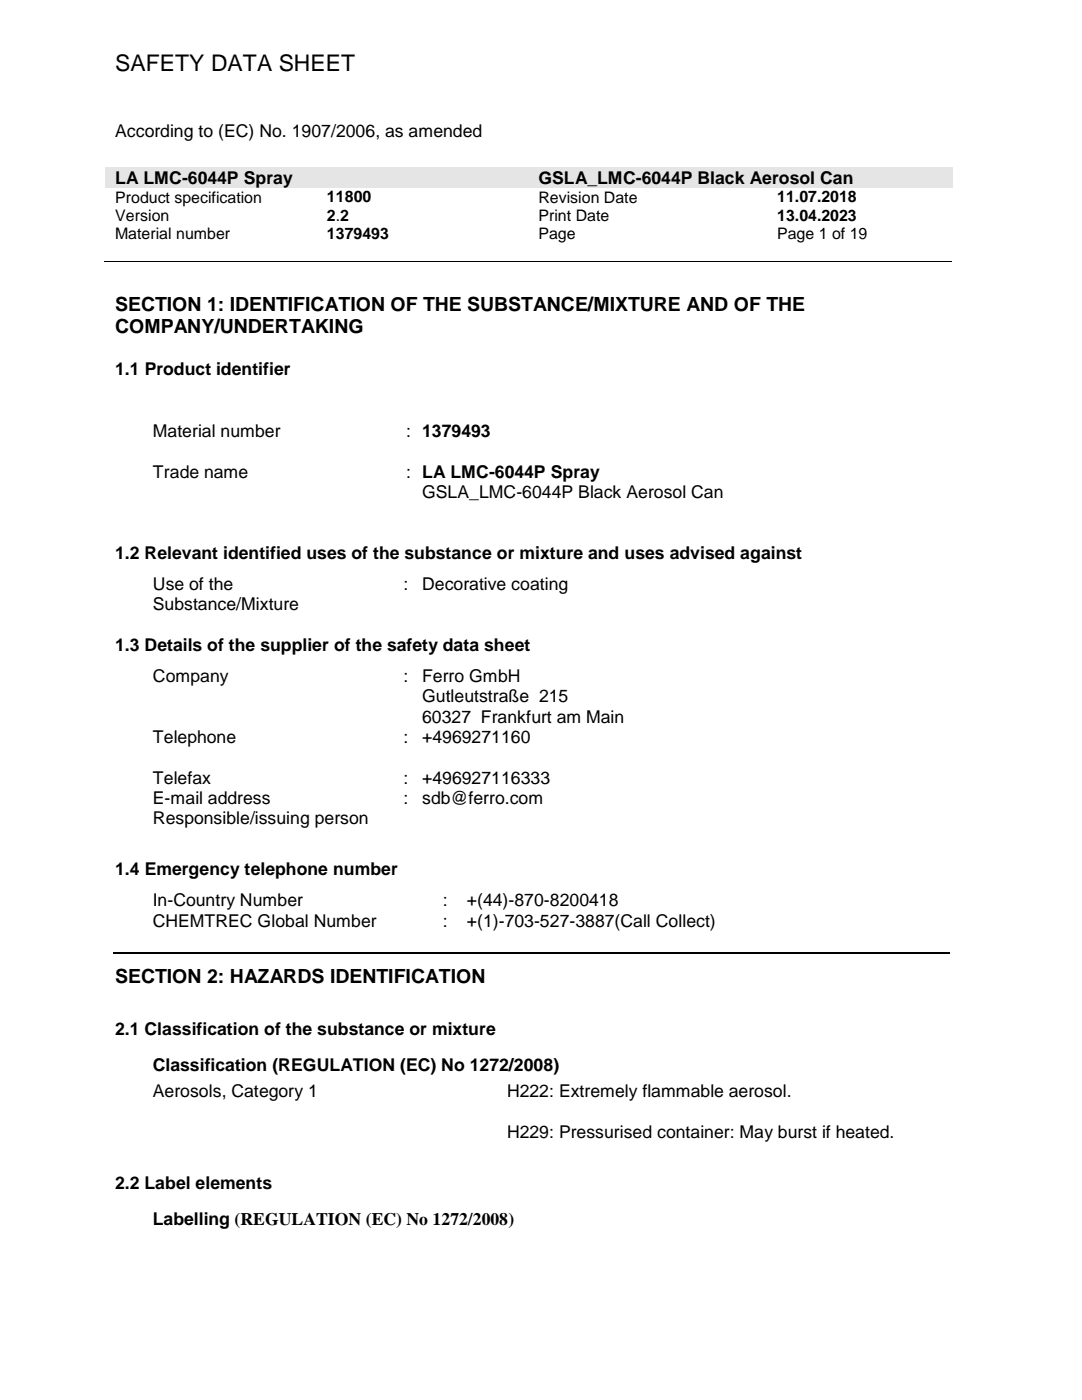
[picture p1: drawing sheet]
<svg xmlns="http://www.w3.org/2000/svg" width="216mm" height="279mm" viewBox="0 0 216 279" stroke-linecap="round" stroke-linejoin="round" font-family="sans-serif">
<defs><g id="words">
<text font-size="4.6" x="23" y="14.3">SAFETY DATA SHEET</text>
<g font-size="3.9">
<text x="23" y="62">SECTION 1: IDENTIFICATION OF THE SUBSTANCE/MIXTURE AND OF THE</text>
<text x="23" y="66.5">COMPANY/UNDERTAKING</text>
<text x="23" y="196.1">SECTION 2: HAZARDS IDENTIFICATION</text>
</g>
<g font-size="3.5">
<text x="23" y="27.4">According to (EC) No. 1907/2006, as amended</text>
<text x="23" y="36.7">LA LMC-6044P Spray</text>
<text x="107.5" y="36.7">GSLA_LMC-6044P Black Aerosol Can</text>
<text x="23" y="74.9">1.1 Product identifier</text>
<text x="30.5" y="87.3">Material number</text>
<text x="81.1" y="87.3">: 1379493</text>
<text x="30.5" y="95.4">Trade name</text>
<text x="81.1" y="95.4">: LA LMC-6044P Spray</text>
<text x="84.3" y="99.4">GSLA_LMC-6044P Black Aerosol Can</text>
<text x="23" y="111.6">1.2 Relevant identified uses of the substance or mixture and uses advised against</text>
<text x="30.5" y="117.8">Use of the</text>
<text x="80.5" y="117.8">:</text>
<text x="84.3" y="117.8">Decorative coating</text>
<text x="30.5" y="121.8">Substance/Mixture</text>
<text x="23" y="129.9">1.3 Details of the supplier of the safety data sheet</text>
<text x="30.5" y="136.1">Company</text>
<text x="80.5" y="136.1">:</text>
<text x="84.3" y="136.1">Ferro GmbH</text>
<text x="84.3" y="140.2">Gutleutstraße 215</text>
<text x="30.5" y="148.3">Telephone</text>
<text x="80.5" y="148.3">:</text>
<text x="84.3" y="144.3">60327 Frankfurt am Main</text>
<text x="84.3" y="148.3">+4969271160</text>
<text x="30.5" y="156.4">Telefax</text>
<text x="30.5" y="160.5">E-mail address</text>
<text x="80.5" y="156.4">:</text>
<text x="80.5" y="160.5">:</text>
<text x="84.3" y="156.4">+496927116333</text>
<text x="84.3" y="160.5">sdb@ferro.com</text>
<text x="30.5" y="164.5">Responsible/issuing person</text>
<text x="23" y="174.7">1.4 Emergency telephone number</text>
<text x="30.5" y="180.9">In-Country Number</text>
<text x="30.5" y="185">CHEMTREC Global Number</text>
<text x="88.4" y="180.9">:</text>
<text x="88.4" y="185">:</text>
<text x="93.2" y="180.9">+(44)-870-8200418</text>
<text x="93.2" y="185">+(1)-703-527-3887(Call Collect)</text>
<text x="23" y="206.6">2.1 Classification of the substance or mixture</text>
<text x="30.5" y="213.9">Classification (REGULATION (EC) No 1272/2008)</text>
<text x="30.5" y="219">Aerosols, Category 1</text>
<text x="101.2" y="219">H222: Extremely flammable aerosol.</text>
<text x="101.2" y="227.1">H229: Pressurised container: May burst if heated.</text>
<text x="23" y="237.3">2.2 Label elements</text>
<text x="30.5" y="244.6">Labelling (REGULATION (EC) No 1272/2008)</text>
</g>
<g font-size="3.2">
<text x="23" y="40.5">Product specification</text>
<text x="65.3" y="40.4">11800</text>
<text x="107.5" y="40.5">Revision Date</text>
<text x="155.1" y="40.4">11.07.2018</text>
<text x="23" y="44.1">Version</text>
<text x="23" y="47.8">Material number</text>
<text x="65.3" y="44">2.2</text>
<text x="65.3" y="47.7">1379493</text>
<text x="107.5" y="44.1">Print Date</text>
<text x="107.5" y="47.8">Page</text>
<text x="155.1" y="44">13.04.2023</text>
<text x="155.1" y="47.8">Page 1 of 19</text>
</g>
</g></defs>
<g fill="#e5e5e5">
<path d="M21.1 33.5h84.5v4h-84.5z" fill-rule="evenodd"/>
<path d="M23 33.5h80.6v4h-80.6z" fill-rule="evenodd"/>
<path d="M105.6 33.5h84.4v4h-84.4z" fill-rule="evenodd"/>
<path d="M107.5 33.5h80.6v4h-80.6z" fill-rule="evenodd"/>
</g>
<path d="M20.8 52.2h169.2" fill="none" stroke="#000" stroke-width=".2"/>
<g fill="#000">
<path d="M63.1 52.1h.2v.2h-.2z" fill-rule="evenodd"/>
<path d="M105.3 52.1h.2v.2h-.2z" fill-rule="evenodd"/>
<path d="M152.9 52.1h.2v.2h-.2z" fill-rule="evenodd"/>
</g>
<path d="M22.5 190.3h167" fill="none" stroke="#000" stroke-width=".25"/>
<use href="#words"/>
</svg>
